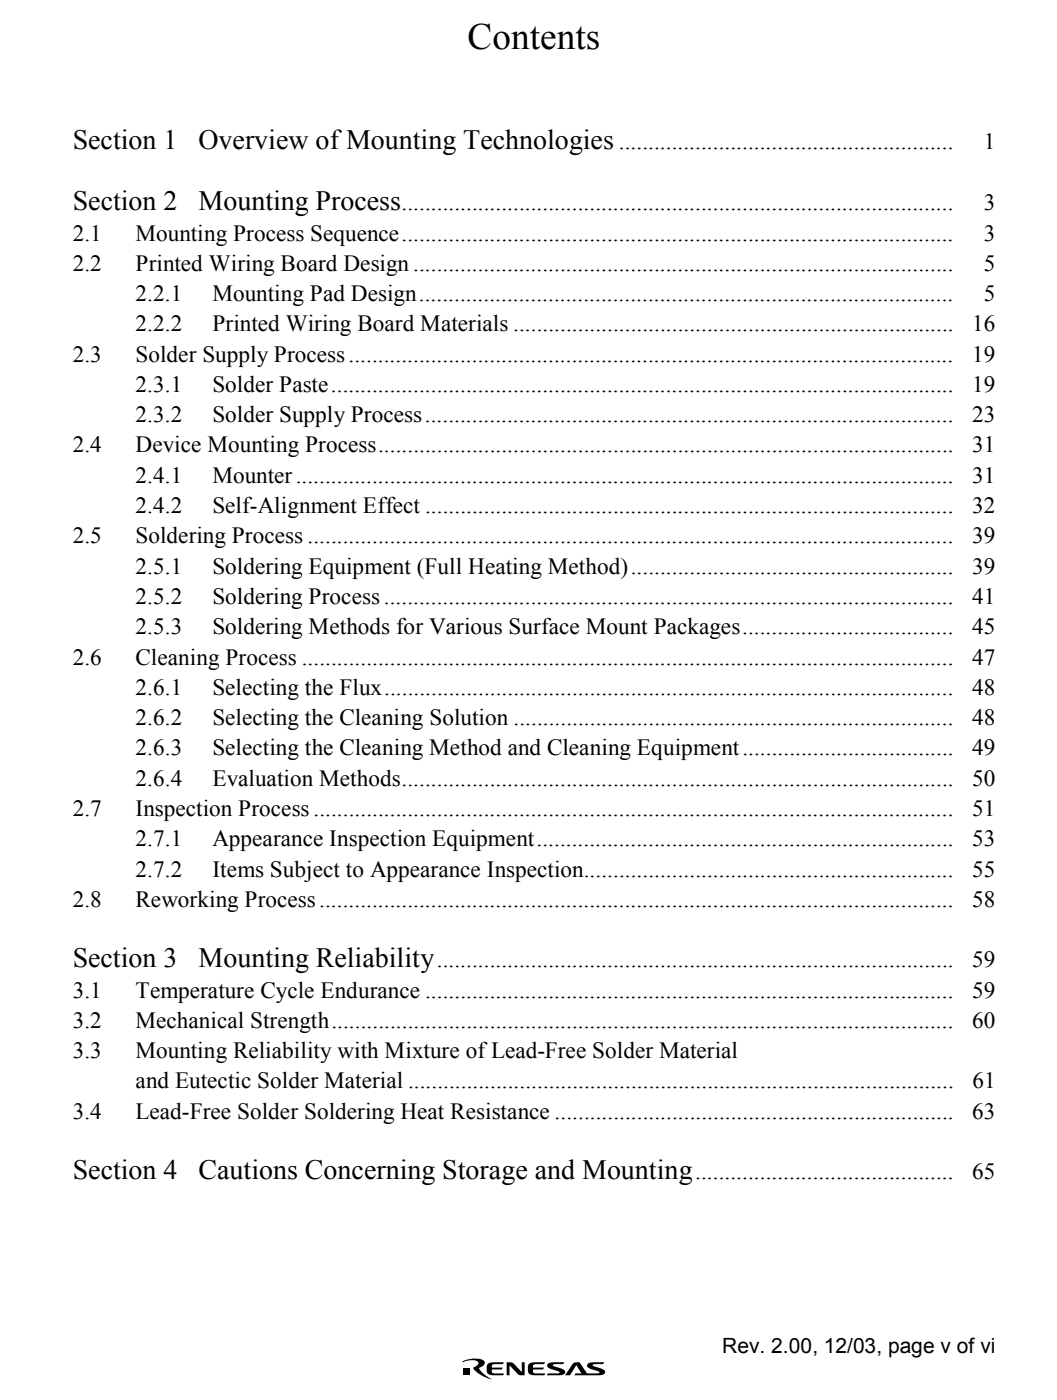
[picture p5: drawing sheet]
<svg xmlns="http://www.w3.org/2000/svg" width="160mm" height="212mm" viewBox="0 0 160 212" stroke-linecap="round" stroke-linejoin="round" font-family="sans-serif">
<defs><g id="words">
<text font-size="5.6" x="70.8" y="7.5">Contents</text>
<g font-size="4.2">
<text x="11" y="22.6">Section 1</text>
<text x="30" y="22.6">Overview of Mounting Technologies</text>
<text x="11" y="31.8">Section 2</text>
<text x="30.1" y="31.8">Mounting Process</text>
<text x="11" y="146.4">Section 3</text>
<text x="30.1" y="146.4">Mounting Reliability</text>
<text x="11" y="178.5">Section 4</text>
<text x="30.1" y="178.5">Cautions Concerning Storage and Mounting</text>
</g>
<g font-size="3.5">
<text x="93.7" y="22.6">.........................................................</text>
<text x="148.9" y="22.6">1</text>
<text x="60.8" y="31.8">..............................................................................................</text>
<text x="148.9" y="31.8">3</text>
<text x="11" y="36.4">2.1</text>
<text x="11" y="41">2.2</text>
<text x="20.5" y="36.4">Mounting Process Sequence..............................................................................................</text>
<text x="20.5" y="41">Printed Wiring Board Design ............................................................................................</text>
<text x="148.9" y="36.4">3</text>
<text x="148.9" y="41">5</text>
<text x="20.5" y="45.6">2.2.1</text>
<text x="32.2" y="45.6">Mounting Pad Design...........................................................................................</text>
<text x="148.9" y="45.6">5</text>
<text x="20.5" y="50.2">2.2.2</text>
<text x="32.2" y="50.2">Printed Wiring Board Materials ...........................................................................</text>
<text x="147.2" y="50.2">16</text>
<text x="11" y="54.8">2.3</text>
<text x="20.5" y="54.8">Solder Supply Process.......................................................................................................</text>
<text x="20.5" y="59.4">2.3.1</text>
<text x="32.2" y="59.4">Solder Paste..........................................................................................................</text>
<text x="147.1" y="54.8">19</text>
<text x="147.1" y="59.4">19</text>
<text x="20.5" y="63.9">2.3.2</text>
<text x="32.2" y="63.9">Solder Supply Process..........................................................................................</text>
<text x="147.1" y="63.9">23</text>
<text x="11" y="68.5">2.4</text>
<text x="20.5" y="68.5">Device Mounting Process..................................................................................................</text>
<text x="147.2" y="68.5">31</text>
<text x="20.5" y="73.1">2.4.1</text>
<text x="20.5" y="77.7">2.4.2</text>
<text x="32.2" y="77.7">Self-Alignment Effect ..........................................................................................</text>
<text x="32.2" y="73.1">Mounter................................................................................................................</text>
<text x="147.1" y="77.7">32</text>
<text x="147.1" y="73.1">31</text>
<text x="11" y="82.3">2.5</text>
<text x="20.5" y="82.3">Soldering Process ..............................................................................................................</text>
<text x="147.1" y="82.3">39</text>
<text x="20.5" y="86.9">2.5.1</text>
<text x="32.2" y="86.9">Soldering Equipment (Full Heating Method).......................................................</text>
<text x="147.2" y="86.9">39</text>
<text x="20.5" y="91.5">2.5.2</text>
<text x="32.2" y="91.5">Soldering Process.................................................................................................</text>
<text x="147.2" y="91.5">41</text>
<text x="11" y="100.6">2.6</text>
<text x="20.5" y="100.6">Cleaning Process ...............................................................................................................</text>
<text x="20.5" y="96">2.5.3</text>
<text x="32.2" y="96">Soldering Methods for Various Surface Mount Packages....................................</text>
<text x="147.1" y="96">45</text>
<text x="147.1" y="100.6">47</text>
<text x="20.5" y="105.2">2.6.1</text>
<text x="32.2" y="105.2">Selecting the Flux.................................................................................................</text>
<text x="147.1" y="105.2">48</text>
<text x="20.5" y="109.8">2.6.2</text>
<text x="32.1" y="109.8">Selecting the Cleaning Solution ...........................................................................</text>
<text x="147.1" y="109.8">48</text>
<text x="20.5" y="114.4">2.6.3</text>
<text x="20.5" y="119">2.6.4</text>
<text x="32.2" y="114.4">Selecting the Cleaning Method and Cleaning Equipment....................................</text>
<text x="32.2" y="119">Evaluation Methods..............................................................................................</text>
<text x="147.2" y="114.4">49</text>
<text x="147.2" y="119">50</text>
<text x="11" y="123.5">2.7</text>
<text x="20.5" y="123.5">Inspection Process.............................................................................................................</text>
<text x="147.2" y="123.5">51</text>
<text x="20.5" y="128.2">2.7.1</text>
<text x="32.2" y="128.2">Appearance Inspection Equipment.......................................................................</text>
<text x="147.2" y="128.2">53</text>
<text x="11" y="137.3">2.8</text>
<text x="20.5" y="137.3">Reworking Process............................................................................................................</text>
<text x="20.5" y="132.7">2.7.2</text>
<text x="32.2" y="132.7">Items Subject to Appearance Inspection...............................................................</text>
<text x="147.1" y="137.3">58</text>
<text x="147.2" y="132.7">55</text>
<text x="66.1" y="146.4">........................................................................................</text>
<text x="147.2" y="146.4">59</text>
<text x="11" y="151.1">3.1</text>
<text x="11" y="155.7">3.2</text>
<text x="20.5" y="155.7">Mechanical Strength..........................................................................................................</text>
<text x="20.5" y="151.1">Temperature Cycle Endurance ..........................................................................................</text>
<text x="147.1" y="155.7">60</text>
<text x="147.1" y="151.1">59</text>
<text x="11" y="160.2">3.3</text>
<text x="20.5" y="160.2">Mounting Reliability with Mixture of Lead-Free Solder Material</text>
<text x="20.5" y="164.8">and Eutectic Solder Material .............................................................................................</text>
<text x="147.2" y="164.8">61</text>
<text x="11" y="169.4">3.4</text>
<text x="20.5" y="169.4">Lead-Free Solder Soldering Heat Resistance ....................................................................</text>
<text x="147.2" y="169.4">63</text>
<text x="105.2" y="178.5">............................................</text>
<text x="147.2" y="178.5">65</text>
</g>
<text font-size="3.2" x="109.3" y="204.8">Rev. 2.00, 12/03, page v of vi</text>
</g></defs>
<path d="M70.2 207.2h1v1h-1zM70.1 206.1a4 4 0 0 1 3-.1l.3 .2a.88 .88 0 0 1-.8 .9l-.1 .1a4.2 4.2 0 0 0 1.9 1.6 4.5 4.5 0 0 1-2.8-1.6l.2-.2a.77 .77 0 0 0 .6-.7 1.32 1.32 0 0 0-1.4-.3l-1 .3zM73.9 206.5l.8-.2h1.6l-.2 .3h-1.5l-.2 .3v.2h1.7l-.2 .3h-1.5v.2l.2 .3 1.7 .1-.2 .2a5 5 0 0 1-2.2-.1 1.3 1.3 0 0 1 0-1.6zM76.7 206.3a1.18 1.18 0 0 1 1.1 .2l1.2 1.3v-1.5h.4v2a1.15 1.15 0 0 1-1.1-.3l-1.2-1.2v1.5h-.4zM80.2 206.5l.7-.2h1.6l-.2 .3h-1.5l-.1 .3v.2h1.7l-.3 .3h-1.4v.2l.2 .3 1.7 .1-.2 .2a5 5 0 0 1-2.2-.1 1.29 1.29 0 0 1 0-1.6zM82.9 206.6l.5-.3h2l-.2 .3h-1.5v.2l.4 .2a2.09 2.09 0 0 1 1.4 .6v.4l-.5 .2-2.2 .1 .1-.3 1.8-.1v-.2l-.4-.1a2.09 2.09 0 0 1-1.5-.7zM86.8 206.4l.9-.1 1.3 2-1-.3-.7-1.3-1 1.6h-.8zM87.1 208l3.6-.1v-.2l-.3-.1a2.09 2.09 0 0 1-1.5-.7v-.3l.5-.3h2.1l-.2 .3h-1.6v.2l.4 .2a2.09 2.09 0 0 1 1.5 .6l-.1 .4-.4 .2-4.2 .1z" fill="#000"/>
<use href="#words"/>
</svg>
